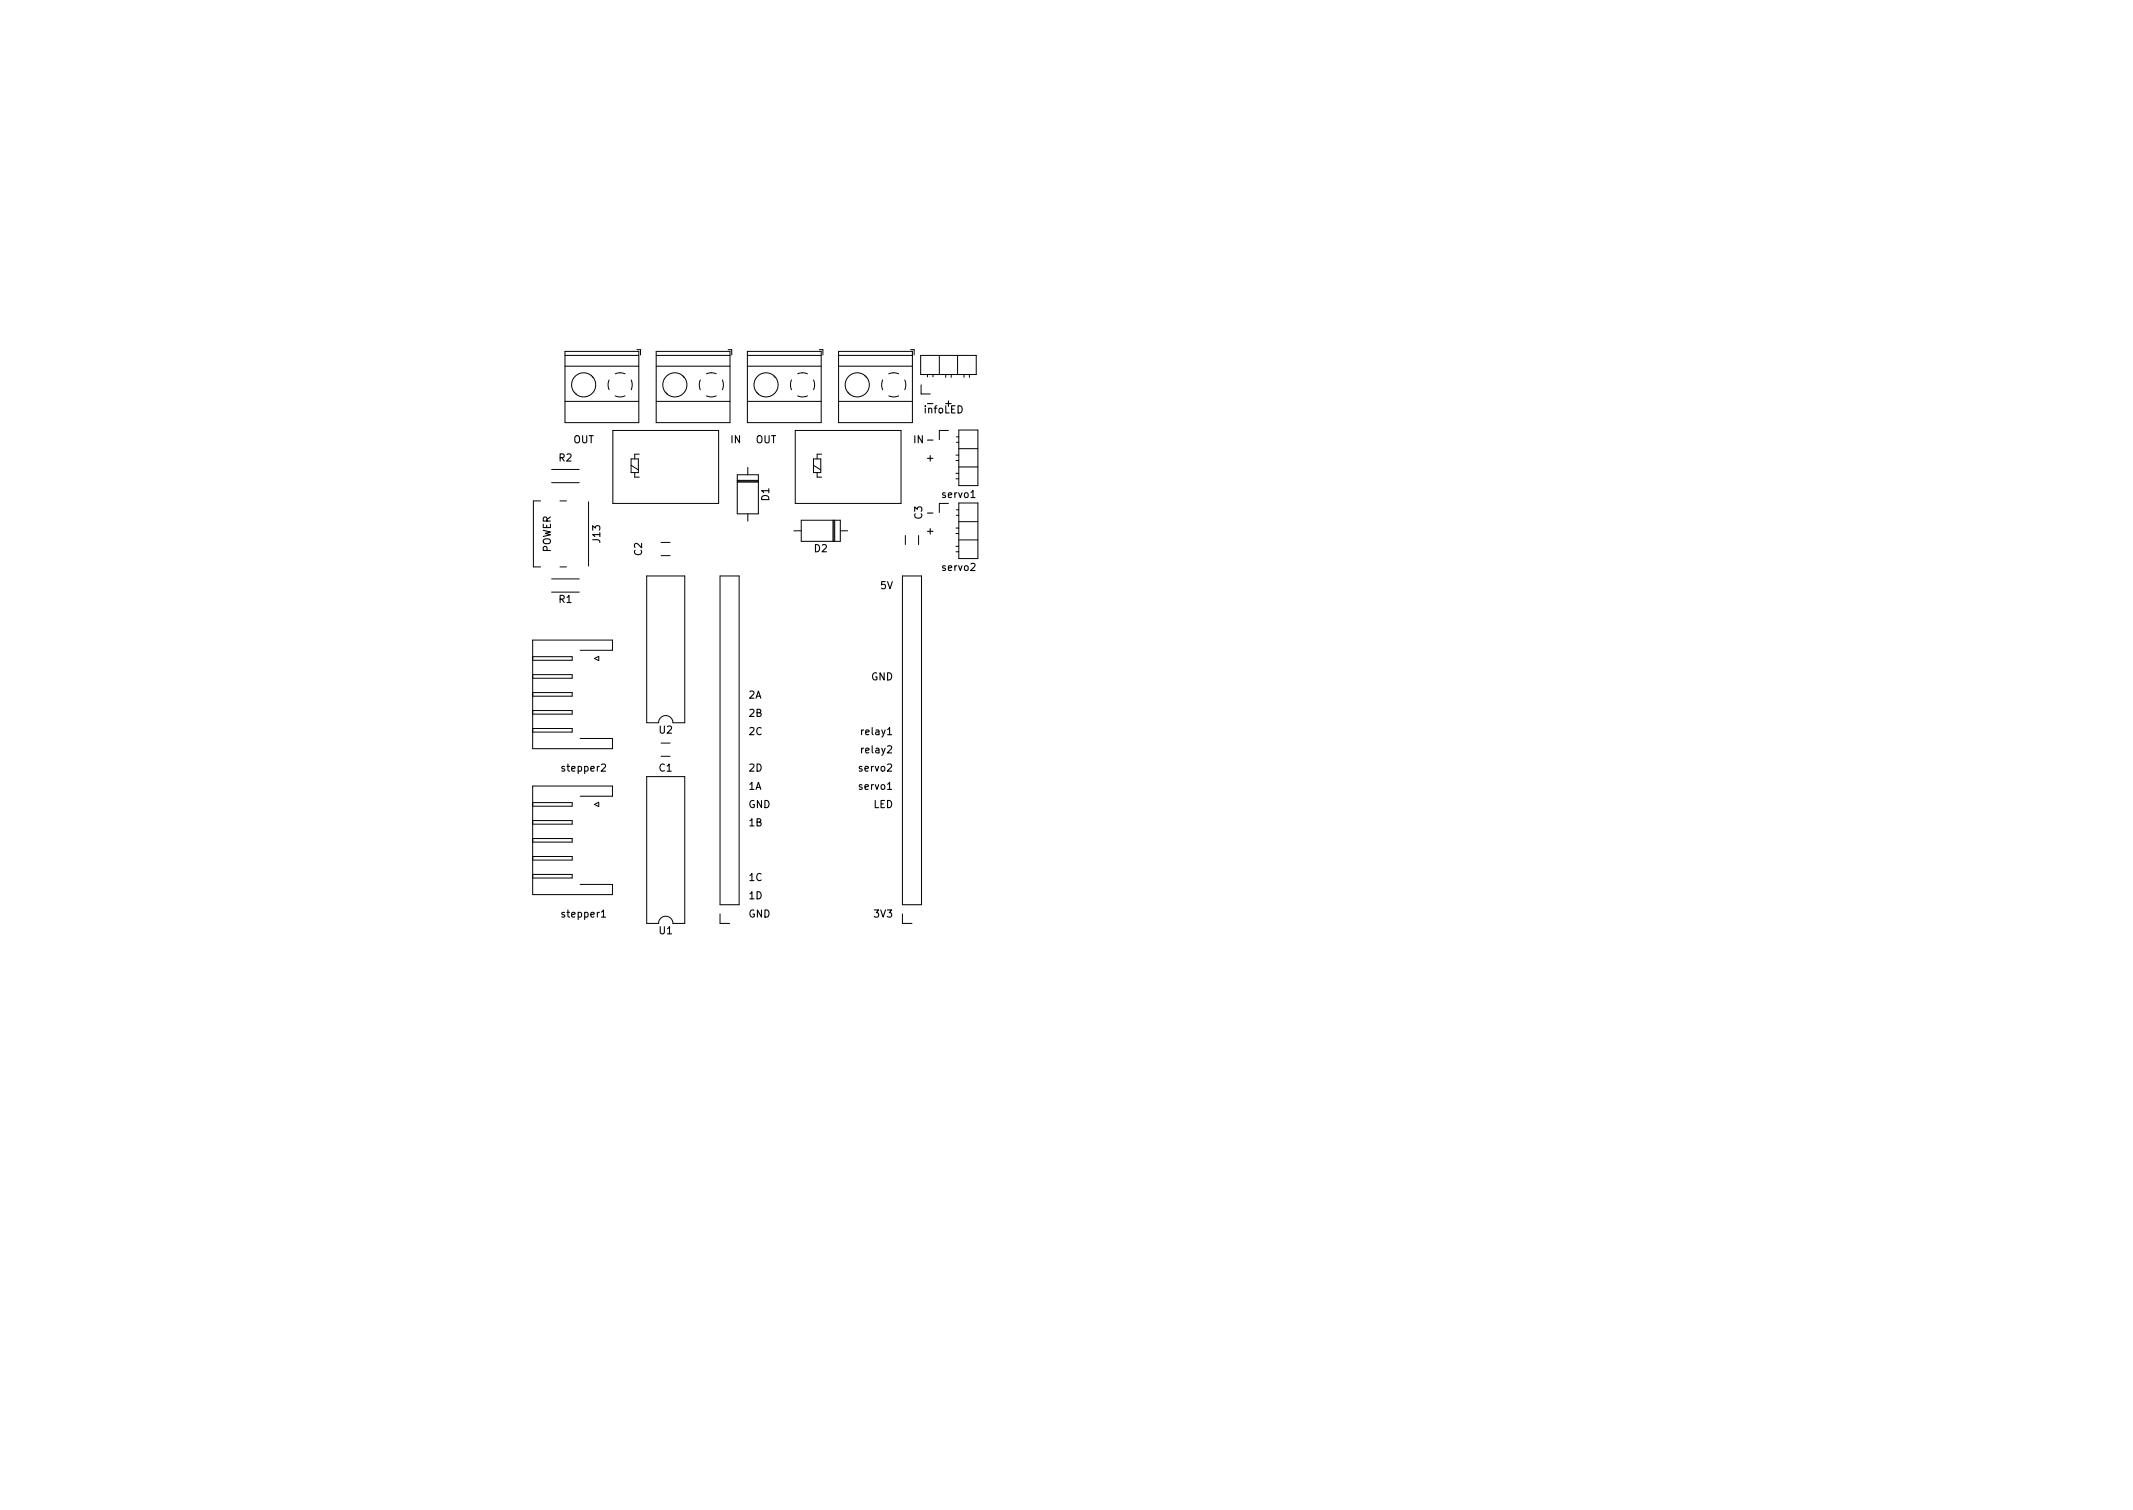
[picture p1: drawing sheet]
<svg xmlns="http://www.w3.org/2000/svg" width="297mm" height="210mm" viewBox="0 0 297 210" stroke-linecap="round" stroke-linejoin="round" font-family="sans-serif">
<defs><g id="words">
<g font-size="1.4">
<text x="128.7" y="57.5">infoLED</text>
<text x="129.3" y="56.6">-</text>
<text x="131.7" y="56.6">+</text>
<text x="77.8" y="64.2">R2</text>
<text x="79.8" y="61.7">OUT</text>
<text x="101.6" y="61.7">IN</text>
<text x="105.2" y="61.7">OUT</text>
<text x="127.1" y="61.7">IN -</text>
<text x="129.1" y="64.2">+</text>
<text x="107.1" y="69.7" transform="rotate(-90 107.1 69.7)">D1</text>
<text x="129.3" y="71.9">-</text>
<text x="131.3" y="69.3">servo1</text>
<text x="76.7" y="77" transform="rotate(-90 76.7 77)">POWER</text>
<text x="83.6" y="75.5" transform="rotate(-90 83.6 75.5)">J13</text>
<text x="89.4" y="77.3" transform="rotate(-90 89.4 77.3)">C2</text>
<text x="113.4" y="76.9">D2</text>
<text x="128.4" y="72.3" transform="rotate(-90 128.4 72.3)">C3</text>
<text x="129.1" y="74.4">+</text>
<text x="77.8" y="83.9">R1</text>
<text x="122.8" y="82">5V</text>
<text x="131.3" y="79.5">servo2</text>
<text x="121.4" y="94.7">GND</text>
<text x="104.1" y="99.8">2B</text>
<text x="104.1" y="97.3">2A</text>
<text x="78.4" y="107.4">stepper2</text>
<text x="91.8" y="107.4">C1</text>
<text x="91.8" y="102.1">U2</text>
<text x="104.1" y="107.4">2D</text>
<text x="104.1" y="102.3">2C</text>
<text x="120" y="107.4">servo2</text>
<text x="120.4" y="102.3">relay1</text>
<text x="120.4" y="104.9">relay2</text>
<text x="104.1" y="112.5">GND</text>
<text x="104.1" y="110">1A</text>
<text x="120" y="110">servo1</text>
<text x="121.7" y="112.5">LED</text>
<text x="104.1" y="115">1B</text>
<text x="104.1" y="122.7">1C</text>
<text x="104.1" y="125.2">1D</text>
<text x="78.4" y="127.7">stepper1</text>
<text x="91.8" y="130.1">U1</text>
<text x="104.1" y="127.7">GND</text>
<text x="122" y="127.7">3V3</text>
</g>
</g></defs>
<path d="M120 101.6v.7M120 104.2v.6M120.3 101.6l-.3 .2M120.3 104.2l-.3 .2" fill="none" stroke="#000" stroke-width=".15"/>
<g fill="none" stroke="#000" stroke-width=".14">
<path d="M78.7 55.9h10.3M78.7 51h10.3M78.7 48.9h10.3v9.9h-10.3zM78.7 49.5h10.3M80.1 54.6l-.1 .1M80.2 54.8v.1M82.3 52.3h.1M82.6 52.5l-.1 .1M84.8 52.9l-.1 .7 .1 .7M85.3 59.9h14.8v10.2h-14.8zM85.7 55.1l.7 .2 .6-.2M86.3 51.9l.7 .2"/>
<path d="M86.4 51.9l-.7 .2M87.9 52.9l.1 .7-.1 .7M88.7 48.7h.5v.7M91.4 55.9h10.3M91.4 51h10.3M91.4 48.9h10.3v9.9h-10.3zM91.4 49.5h10.3M92.8 54.6l-.1 .1M92.9 54.8v.1M95 52.3h.1M95.3 52.5l-.1 .1M97.5 52.9l-.1 .7 .1 .7"/>
<path d="M98.4 55.1l.7 .2 .6-.2M99.7 52.1l-.7-.2-.6 .2M100.6 52.9l.1 .7-.1 .7M101.4 48.7h.5v.7M104.1 55.9h10.3M104.1 51h10.3M104.1 48.9h10.3v9.9h-10.3zM104.1 49.5h10.3M105.5 54.6l-.1 .1M105.6 54.8v.1M107.7 52.3h.1M108 52.5l-.1 .1"/>
<path d="M110.2 52.9l-.1 .7 .1 .7M110.7 59.9h14.8v10.2h-14.8zM111.1 55.1l.7 .2 .6-.2M111.7 51.9l.7 .2M111.8 51.9l-.7 .2M113.3 52.9l.1 .7-.1 .7M114.1 48.7h.5v.7M116.8 55.9h10.3M116.8 51h10.3M116.8 48.9h10.3v9.9h-10.3zM116.8 49.5h10.3M118.2 54.6l-.1 .1"/>
<path d="M118.3 54.8v.1M120.4 52.3h.1M120.7 52.5l-.1 .1M122.9 52.9l-.1 .7 .1 .7M123.8 55.1l.7 .2 .6-.2M124.4 51.9l.7 .2M124.5 51.9l-.7 .2M126 52.9l.1 .7-.1 .7M126.8 48.7h.5v.7M128.2 49.5h7.7v2.6h-7.7zM128.3 53.6v1.3h1.2M129.2 52.1v.4"/>
<path d="M129.9 52.1v.4M130.8 49.5v2.6M131.7 52.1v.4M132.1 59.9h-1.3v1.3M132.5 52.1v.4M133.3 49.5v2.6M133.5 59.9h2.7v7.7h-2.7zM134.2 52.1v.4M135 52.1v.4M75.3 69.7h-1v9.2h1M76.8 65.4h3.9M76.8 67.2h3.9"/>
<path d="M78 69.7h.9M78 78.9h.9M82 69.9v8.9M87.9 63.9h1v1.9h-1zM87.9 64.8l1 .6M88.4 65.8v.6h.6M89 63.2h-.6v.7M92.1 77.4h1.2M92.1 75.5h1.2M102.7 66.1h2.9v5.4h-2.9zM102.7 66.9h2.9M102.7 67.1h2.9"/>
<path d="M102.7 67h2.9M104.1 65.1v1M104.1 71.5v1.1M110.6 73.9h1M111.6 72.4h5.4v3h-5.4zM113.3 63.9h1v1.9h-1zM113.3 64.8l1 .6M113.8 65.8v.6h.6M114.4 63.2h-.6v.7M116 72.4v3M116.1 72.4v3M116.2 72.4v3"/>
<path d="M117 73.9h1M126.1 74.6v1.2M127.9 74.6v1.2M132.1 70.1h-1.3v1.3M133.1 65.9h.4M133.1 66.7h.4M133.1 63.4h.4M133.1 64.1h.4M133.1 76.8h.4M133.1 73.5h.4M133.1 74.3h.4M133.1 76.1h.4"/>
<path d="M133.2 60.8h.3M133.2 61.6h.3M133.2 71h.3M133.2 71.7h.3M133.5 70h2.7v7.8h-2.7zM133.5 65h2.7M133.5 62.5h2.7M133.5 75.2h2.7M133.5 72.6h2.7M74.2 91.4h5.5v.5h-5.5M74.2 93.9h5.5v.5h-5.5M74.2 96.4h5.5v.5h-5.5"/>
<path d="M74.2 98.9h5.5v.5h-5.5M76.8 80.6h3.9M76.8 82.4h3.9M80.8 90.5h4.5v-1.4h-11.1v15.1h11.1v-1.4h-4.5M82.8 91.7l.6-.3v.6zM90.1 80.2h5.3v20.4h-1.7a1 1 0 0 0-1-1 1 1 0 0 0-1 1h-1.6zM100.3 80.2h2.6v45.8h-2.6zM125.7 80.2h2.6v45.8h-2.6zM74.2 119.3h5.5v.5h-5.5M74.2 114.3h5.5v.5h-5.5M74.2 101.4h5.5v.5h-5.5M74.2 111.8h5.5v.5h-5.5"/>
<path d="M74.2 116.8h5.5v.5h-5.5M80.8 110.9h4.5v-1.5h-11.1v15.2h11.1v-1.5h-4.5M82.8 112l.6-.3v.6zM90.1 108.1h5.3v20.5h-1.7a1 1 0 0 0-1-1 1 1 0 0 0-1 1h-1.6zM92.1 103.5h1.2M92.1 105.3h1.2M74.2 121.8h5.5v.5h-5.5M100.3 127.2v1.4h1.3M125.7 127.2v1.4h1.3"/>
<circle cx="81.3" cy="53.6" r="1.68"/>
<circle cx="94" cy="53.6" r="1.68"/>
<circle cx="106.7" cy="53.6" r="1.68"/>
<circle cx="119.4" cy="53.6" r="1.68"/>
</g>
<use href="#words"/>
</svg>
